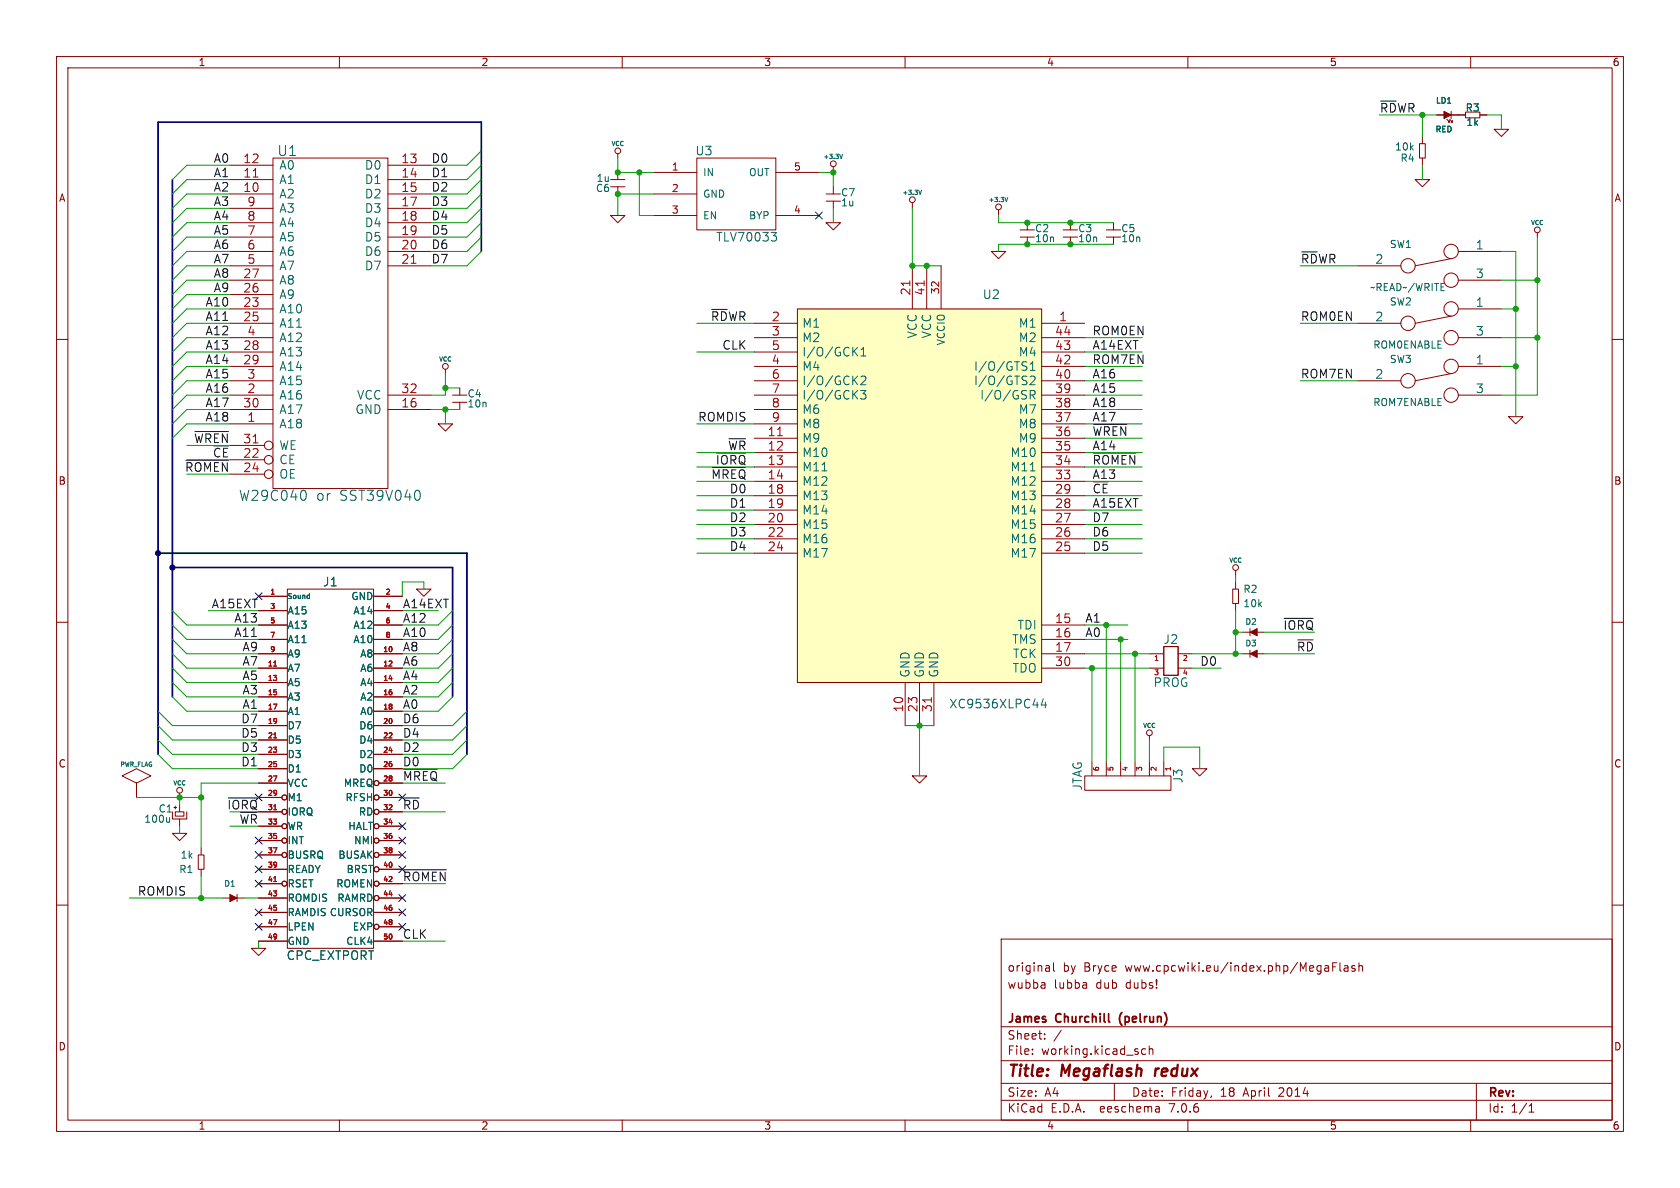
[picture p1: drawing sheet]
<svg xmlns="http://www.w3.org/2000/svg" width="297mm" height="210mm" viewBox="0 0 297 210" stroke-linecap="round" stroke-linejoin="round" font-family="sans-serif">
<defs><g id="words">
<g font-size="2.8" fill="#840000">
<text x="178" y="190.9">Title:</text>
<text x="187.7" y="190.9">Megaflash</text>
<text x="205" y="190.9">redux</text>
</g>
<g font-size="2.5" fill="#006464">
<text x="49" y="27.8">U1</text>
<text x="42.2" y="88.7">W29C040</text>
<text x="55.9" y="88.7">or</text>
<text x="60.1" y="88.7">SST39V040</text>
</g>
<text font-size="2.1" fill="#009600" x="243.8" y="20">~{RD}WR</text>
<g font-size="2.1" fill="#0f0f0f">
<text x="37.7" y="28.9">A0</text>
<text x="76.2" y="28.9">D0</text>
<text x="37.7" y="31.4">A1</text>
<text x="37.7" y="34">A2</text>
<text x="76.2" y="31.4">D1</text>
<text x="76.2" y="34">D2</text>
<text x="37.7" y="41.6">A5</text>
<text x="37.7" y="39.1">A4</text>
<text x="37.7" y="36.5">A3</text>
<text x="76.2" y="36.5">D3</text>
<text x="76.2" y="39.1">D4</text>
<text x="76.2" y="41.6">D5</text>
<text x="37.7" y="44.1">A6</text>
<text x="37.7" y="46.7">A7</text>
<text x="76.2" y="46.7">D7</text>
<text x="76.2" y="44.1">D6</text>
<text x="229.9" y="46.7">~{RD}WR</text>
<text x="37.7" y="51.8">A9</text>
<text x="37.7" y="49.2">A8</text>
<text x="36.3" y="59.4">A12</text>
<text x="36.3" y="56.8">A11</text>
<text x="36.3" y="54.3">A10</text>
<text x="125.6" y="56.8">~{RD}WR 2</text>
<text x="193" y="59.4">ROM0EN</text>
<text x="229.9" y="56.8">ROM0EN</text>
<text x="36.3" y="61.9">A13</text>
<text x="36.3" y="64.5">A14</text>
<text x="127.6" y="61.9">CLK</text>
<text x="193" y="64.5">ROM7EN</text>
<text x="193" y="61.9">A14EXT</text>
<text x="36.3" y="69.5">A16</text>
<text x="36.3" y="67">A15</text>
<text x="193" y="67">A16</text>
<text x="193" y="69.5">A15</text>
<text x="229.9" y="67">ROM7EN</text>
<text x="36.3" y="74.6">A18</text>
<text x="36.3" y="72.1">A17</text>
<text x="123.4" y="74.6">ROMDIS</text>
<text x="193" y="72.1">A18</text>
<text x="193" y="74.6">A17</text>
<text x="193" y="77.2">~{WREN}</text>
<text x="32.6" y="83.5">~{ROMEN}24</text>
<text x="34.2" y="78.4">~{WREN}31</text>
<text x="37.6" y="81">~{CE}22</text>
<text x="126.5" y="82.2">~{IORQ} 13</text>
<text x="128.7" y="79.7">~{WR} 12</text>
<text x="193" y="79.7">A14</text>
<text x="193" y="82.2">~{ROMEN}</text>
<text x="125.7" y="84.8">~{MREQ} 14</text>
<text x="129" y="89.9">D1</text>
<text x="129" y="87.3">D0</text>
<text x="193" y="89.9">A15EXT</text>
<text x="193" y="87.3">~{CE}</text>
<text x="193" y="84.8">A13</text>
<text x="129" y="92.4">D2</text>
<text x="129" y="94.9">D3</text>
<text x="193" y="92.4">D7</text>
<text x="193" y="94.9">D6</text>
<text x="129" y="97.5">D4</text>
<text x="193" y="97.5">D5</text>
<text x="37.4" y="107.6">A15EXT</text>
<text x="71.1" y="107.6">A14EXT</text>
<text x="41.4" y="112.7">A11</text>
<text x="41.4" y="110.2">A13</text>
<text x="71.1" y="110.2">A12</text>
<text x="71.1" y="112.7">A10</text>
<text x="191.8" y="112.7">A0</text>
<text x="191.8" y="110.2">A1</text>
<text x="226.8" y="111.4">~{IORQ}</text>
<text x="42.8" y="115.3">A9</text>
<text x="42.8" y="117.8">A7</text>
<text x="71.1" y="117.8">A6</text>
<text x="71.1" y="115.3">A8</text>
<text x="212.1" y="117.8">D0</text>
<text x="229.2" y="115.3">~{RD}</text>
<text x="42.8" y="122.9">A3</text>
<text x="42.8" y="125.4">A1</text>
<text x="42.8" y="120.3">A5</text>
<text x="71.1" y="120.3">A4</text>
<text x="71.1" y="125.4">A0</text>
<text x="71.1" y="122.9">A2</text>
<text x="42.6" y="130.5">D5</text>
<text x="42.6" y="128">D7</text>
<text x="71.1" y="128">D6</text>
<text x="71.1" y="130.5">D4</text>
<text x="42.6" y="135.6">D1</text>
<text x="42.6" y="133">D3</text>
<text x="71.1" y="133">D2</text>
<text x="71.1" y="135.6">D0</text>
<text x="40.1" y="143.2">~{IORQ}</text>
<text x="71.1" y="143.2">~{RD}</text>
<text x="71.1" y="138.1">~{MREQ}</text>
<text x="42.3" y="145.7">~{WR}</text>
<text x="71.1" y="155.9">~{ROMEN}</text>
<text x="24.3" y="158.4">ROMDIS</text>
<text x="71.1" y="166.1">CLK</text>
</g>
<g font-size="2.1" fill="#a90000">
<text x="42.9" y="29">12</text>
<text x="70.9" y="29">13</text>
<text x="42.9" y="34">10</text>
<text x="42.9" y="31.5">11</text>
<text x="70.9" y="31.5">14</text>
<text x="70.9" y="34">15</text>
<text x="43.6" y="41.7">7</text>
<text x="43.6" y="39.1">8</text>
<text x="43.6" y="36.6">9</text>
<text x="70.9" y="36.6">17</text>
<text x="70.9" y="39.1">18</text>
<text x="70.9" y="41.7">19</text>
<text x="43.6" y="46.7">5</text>
<text x="43.6" y="44.2">6</text>
<text x="70.9" y="44.2">20</text>
<text x="70.9" y="46.7">21</text>
<text x="42.9" y="51.8">26</text>
<text x="42.9" y="49.3">27</text>
<text x="161" y="52.3" transform="rotate(-90 161 52.3)">21</text>
<text x="163.6" y="52.3" transform="rotate(-90 163.6 52.3)">41</text>
<text x="42.9" y="54.4">23</text>
<text x="42.9" y="56.9">25</text>
<text x="43.6" y="59.4">4</text>
<text x="136.4" y="59.4">3</text>
<text x="186.4" y="59.4">44</text>
<text x="187.2" y="56.9">1</text>
<text x="42.9" y="62">28</text>
<text x="42.9" y="64.5">29</text>
<text x="136.4" y="64.5">4</text>
<text x="136.4" y="62">5</text>
<text x="186.4" y="64.5">42</text>
<text x="186.4" y="62">43</text>
<text x="43.6" y="69.6">2</text>
<text x="43.6" y="67.1">3</text>
<text x="70.9" y="69.6">32</text>
<text x="136.4" y="67.1">6</text>
<text x="136.4" y="69.6">7</text>
<text x="186.4" y="69.6">39</text>
<text x="186.4" y="67.1">40</text>
<text x="42.9" y="72.1">30</text>
<text x="43.6" y="74.7">1</text>
<text x="70.9" y="72.1">16</text>
<text x="135.6" y="77.2">11</text>
<text x="136.4" y="72.1">8</text>
<text x="136.4" y="74.7">9</text>
<text x="186.4" y="77.2">36</text>
<text x="186.4" y="74.7">37</text>
<text x="186.4" y="72.1">38</text>
<text x="186.4" y="82.3">34</text>
<text x="186.4" y="79.8">35</text>
<text x="135.6" y="87.4">18</text>
<text x="135.6" y="89.9">19</text>
<text x="186.4" y="89.9">28</text>
<text x="186.4" y="87.4">29</text>
<text x="186.4" y="84.8">33</text>
<text x="135.6" y="92.5">20</text>
<text x="135.6" y="95">22</text>
<text x="186.4" y="95">26</text>
<text x="186.4" y="92.5">27</text>
<text x="135.6" y="97.5">24</text>
<text x="186.4" y="97.5">25</text>
<text x="186.4" y="110.2">15</text>
<text x="186.4" y="112.8">16</text>
<text x="186.4" y="115.3">17</text>
<text x="186.4" y="117.9">30</text>
<text x="159.8" y="126" transform="rotate(-90 159.8 126)">10</text>
<text x="162.3" y="126" transform="rotate(-90 162.3 126)">23</text>
<text x="164.8" y="126" transform="rotate(-90 164.8 126)">31</text>
</g>
<g font-size="2.1" fill="#006464">
<text x="122.9" y="27.7">U3</text>
<text x="49.3" y="35.3">A2</text>
<text x="49.3" y="32.7">A1</text>
<text x="49.3" y="30.2">A0</text>
<text x="64.4" y="30.2">D0</text>
<text x="64.4" y="32.7">D1</text>
<text x="64.4" y="35.3">D2</text>
<text x="49.3" y="40.4">A4</text>
<text x="49.3" y="37.8">A3</text>
<text x="64.4" y="37.8">D3</text>
<text x="64.4" y="40.4">D4</text>
<text x="49.3" y="48">A7</text>
<text x="49.3" y="45.4">A6</text>
<text x="49.3" y="42.9">A5</text>
<text x="64.4" y="42.9">D5</text>
<text x="64.4" y="45.4">D6</text>
<text x="64.4" y="48">D7</text>
<text x="126.5" y="42.9">TLV70033</text>
<text x="243" y="46.7">2</text>
<text x="260.8" y="44.2">1</text>
<text x="49.3" y="53.1">A9</text>
<text x="49.3" y="50.5">A8</text>
<text x="173.7" y="53.1">U2</text>
<text x="260.8" y="49.3">3</text>
<text x="49.3" y="55.6">A10</text>
<text x="49.3" y="58.1">A11</text>
<text x="141.7" y="58.1">M1</text>
<text x="162.3" y="59.9" transform="rotate(-90 162.3 59.9)">VCC</text>
<text x="164.8" y="59.9" transform="rotate(-90 164.8 59.9)">VCC</text>
<text x="180" y="58.1">M1</text>
<text x="243" y="56.9">2</text>
<text x="260.8" y="54.4">1</text>
<text x="260.8" y="59.4">3</text>
<text x="49.3" y="63.2">A13</text>
<text x="49.3" y="65.8">A14</text>
<text x="49.3" y="60.7">A12</text>
<text x="141.7" y="60.7">M2</text>
<text x="141.7" y="65.8">M4</text>
<text x="141.7" y="63.2">I/O/GCK1</text>
<text x="172.1" y="65.8">I/O/GTS1</text>
<text x="180" y="63.2">M4</text>
<text x="180" y="60.7">M2</text>
<text x="260.8" y="64.5">1</text>
<text x="49.3" y="70.8">A16</text>
<text x="49.3" y="68.3">A15</text>
<text x="63.1" y="70.8">VCC</text>
<text x="141.7" y="68.3">I/O/GCK2</text>
<text x="141.7" y="70.8">I/O/GCK3</text>
<text x="172.1" y="68.3">I/O/GTS2</text>
<text x="173.2" y="70.8">I/O/GSR</text>
<text x="243" y="67.1">2</text>
<text x="260.8" y="69.6">3</text>
<text x="49.3" y="75.9">A18</text>
<text x="49.3" y="73.4">A17</text>
<text x="62.8" y="73.4">GND</text>
<text x="141.7" y="73.4">M6</text>
<text x="141.7" y="75.9">M8</text>
<text x="180" y="75.9">M8</text>
<text x="180" y="73.4">M7</text>
<text x="49.3" y="82.3">CE</text>
<text x="49.3" y="79.7">WE</text>
<text x="141.7" y="78.5">M9</text>
<text x="141.7" y="81">M10</text>
<text x="141.7" y="83.5">M11</text>
<text x="178.6" y="83.5">M11</text>
<text x="178.6" y="81">M10</text>
<text x="180" y="78.5">M9</text>
<text x="49.3" y="84.8">OE</text>
<text x="141.7" y="86.1">M12</text>
<text x="141.7" y="88.6">M13</text>
<text x="178.6" y="88.6">M13</text>
<text x="178.6" y="86.1">M12</text>
<text x="141.7" y="91.2">M14</text>
<text x="141.7" y="93.7">M15</text>
<text x="178.6" y="93.7">M15</text>
<text x="178.6" y="91.2">M14</text>
<text x="141.7" y="96.2">M16</text>
<text x="141.7" y="98.8">M17</text>
<text x="178.6" y="98.8">M17</text>
<text x="178.6" y="96.2">M16</text>
<text x="57" y="103.9">J1</text>
<text x="179.8" y="111.5">TDI</text>
<text x="161" y="119.9" transform="rotate(-90 161 119.9)">GND</text>
<text x="163.6" y="119.9" transform="rotate(-90 163.6 119.9)">GND</text>
<text x="166.1" y="119.9" transform="rotate(-90 166.1 119.9)">GND</text>
<text x="178.9" y="114">TMS</text>
<text x="179" y="119.1">TDO</text>
<text x="179" y="116.6">TCK</text>
<text x="205.6" y="114">J2</text>
<text x="167.7" y="125.4">XC9536XLPC44</text>
<text x="203.8" y="121.6">PROG</text>
<text x="191.5" y="139.8" transform="rotate(-90 191.5 139.8)">JTAG</text>
<text x="209.3" y="138.5" transform="rotate(-90 209.3 138.5)">J3</text>
<text x="50.6" y="169.9">CPC_EXTPORT</text>
</g>
<g font-size="2.1" fill="#840000">
<text x="178" y="172">original</text>
<text x="187.9" y="172">by</text>
<text x="191.7" y="172">Bryce</text>
<text x="199.1" y="172">www.cpcwiki.eu/index.php/MegaFlash</text>
<text x="178" y="175">wubba</text>
<text x="186.3" y="175">lubba</text>
<text x="193.8" y="175">dub</text>
<text x="199.2" y="175">dubs!</text>
<text x="178" y="184">Sheet:</text>
<text x="178" y="181.2">James</text>
<text x="186.7" y="181.2">Churchill</text>
<text x="198.6" y="181.2">(pelrun)</text>
<text x="178" y="186.7">File:</text>
<text x="184.1" y="186.7">working.kicad_sch</text>
<text x="178" y="196.9">KiCad</text>
<text x="178" y="194.1">Size:</text>
<text x="184.7" y="194.1">A4</text>
<text x="185.7" y="196.9">E.D.A.</text>
<text x="194.6" y="196.9">eeschema</text>
<text x="200" y="194.1">Date:</text>
<text x="207" y="196.9">7.0.6</text>
<text x="207" y="194.1">Friday,</text>
<text x="215.8" y="194.1">18</text>
<text x="220" y="194.1">April</text>
<text x="226.3" y="194.1">2014</text>
<text x="263" y="194.3">Rev:</text>
<text x="263" y="196.9">Id:</text>
<text x="267.1" y="196.9">1/1</text>
</g>
<g font-size="1.8" fill="#840000">
<text x="35" y="11.9">1</text>
<text x="85" y="11.9">2</text>
<text x="135" y="11.9">3</text>
<text x="185" y="11.9">4</text>
<text x="235" y="11.9">5</text>
<text x="285" y="11.9">6</text>
<text x="10.3" y="35.9">A</text>
<text x="285.3" y="35.9">A</text>
<text x="10.3" y="85.9">B</text>
<text x="285.3" y="85.9">B</text>
<text x="10.3" y="135.9">C</text>
<text x="285.3" y="135.9">C</text>
<text x="10.3" y="185.9">D</text>
<text x="285.3" y="185.9">D</text>
<text x="35" y="199.9">1</text>
<text x="85" y="199.9">2</text>
<text x="135" y="199.9">3</text>
<text x="185" y="199.9">4</text>
<text x="235" y="199.9">5</text>
<text x="285" y="199.9">6</text>
</g>
<g font-size="1.8" fill="#006464">
<text x="259" y="19.9">R3</text>
<text x="259.1" y="22.5">1k</text>
<text x="246.5" y="26.8">10k</text>
<text x="247.5" y="28.8">R4</text>
<text x="105.3" y="34.1">C6</text>
<text x="105.4" y="32.4">1u</text>
<text x="124.2" y="31.3">IN</text>
<text x="124.2" y="35.2">GND</text>
<text x="132.3" y="31.3">OUT</text>
<text x="148.6" y="34.9">C7</text>
<text x="124.2" y="39">EN</text>
<text x="132.3" y="39">BYP</text>
<text x="148.6" y="36.7">1u</text>
<text x="182.9" y="41.2">C2</text>
<text x="190.5" y="41.2">C3</text>
<text x="198.1" y="41.2">C5</text>
<text x="182.9" y="43">10n</text>
<text x="190.5" y="43">10n</text>
<text x="198.1" y="43">10n</text>
<text x="245.6" y="44">SW1</text>
<text x="242.1" y="51.7">~READ~/WRITE</text>
<text x="245.6" y="54.2">SW2</text>
<text x="167.2" y="61.1" transform="rotate(-90 167.2 61.1)">VCCIO</text>
<text x="242.7" y="61.8">ROM0ENABLE</text>
<text x="245.6" y="64.4">SW3</text>
<text x="82.6" y="70.5">C4</text>
<text x="242.7" y="72">ROM7ENABLE</text>
<text x="82.6" y="72.2">10n</text>
<text x="62" y="106.3">GND</text>
<text x="219.7" y="105">R2</text>
<text x="219.7" y="107.5">10k</text>
<text x="50.7" y="108.8">A15</text>
<text x="50.7" y="111.4">A13</text>
<text x="50.7" y="113.9">A11</text>
<text x="62.4" y="108.8">A14</text>
<text x="62.4" y="111.4">A12</text>
<text x="62.4" y="113.9">A10</text>
<text x="50.7" y="119">A7</text>
<text x="50.7" y="116.4">A9</text>
<text x="63.6" y="116.4">A8</text>
<text x="63.6" y="119">A6</text>
<text x="50.7" y="121.5">A5</text>
<text x="50.7" y="124.1">A3</text>
<text x="63.6" y="121.5">A4</text>
<text x="63.6" y="124.1">A2</text>
<text x="50.7" y="126.6">A1</text>
<text x="50.7" y="129.1">D7</text>
<text x="50.7" y="131.7">D5</text>
<text x="63.4" y="129.1">D6</text>
<text x="63.4" y="131.7">D4</text>
<text x="63.6" y="126.6">A0</text>
<text x="50.7" y="134.2">D3</text>
<text x="50.7" y="136.8">D1</text>
<text x="63.4" y="134.2">D2</text>
<text x="63.4" y="136.8">D0</text>
<text x="27.9" y="143.8">C1</text>
<text x="50.7" y="139.3">VCC</text>
<text x="50.7" y="141.8">M1</text>
<text x="60.7" y="139.3">MREQ</text>
<text x="61" y="141.8">RFSH</text>
<text x="25.4" y="145.6">100u</text>
<text x="50.7" y="144.4">IORQ</text>
<text x="50.7" y="146.9">WR</text>
<text x="50.7" y="149.5">INT</text>
<text x="61.5" y="146.9">HALT</text>
<text x="62.5" y="149.5">NMI</text>
<text x="63.3" y="144.4">RD</text>
<text x="31.6" y="154.5">R1</text>
<text x="31.8" y="152">1k</text>
<text x="50.7" y="152">BUSRQ</text>
<text x="50.7" y="154.5">READY</text>
<text x="59.7" y="152">BUSAK</text>
<text x="61.2" y="154.5">BRST</text>
<text x="50.7" y="157.1">RSET</text>
<text x="50.7" y="159.6">ROMDIS</text>
<text x="59.4" y="157.1">ROMEN</text>
<text x="59.5" y="159.6">RAMRD</text>
<text x="50.7" y="162.2">RAMDIS CURSOR</text>
<text x="50.7" y="164.7">LPEN</text>
<text x="50.7" y="167.2">GND</text>
<text x="61.1" y="167.2">CLK4</text>
<text x="62.3" y="164.7">EXP</text>
</g>
<g font-size="1.8" fill="#a90000">
<text x="118.7" y="30.2">1</text>
<text x="118.7" y="34">2</text>
<text x="140.3" y="30.2">5</text>
<text x="118.7" y="37.8">3</text>
<text x="140.3" y="37.8">4</text>
<text x="166.1" y="52.1" transform="rotate(-90 166.1 52.1)">32</text>
</g>
<g font-size="1.4" fill="#006464">
<text x="253.7" y="23.6">RED</text>
<text x="253.7" y="18.5">LD1</text>
<text x="220.1" y="110.6">D2</text>
<text x="220.1" y="114.5">D3</text>
<text x="39.5" y="156.9">D1</text>
</g>
<g font-size="1.2" fill="#a90000">
<text x="47.7" y="105.2">1</text>
<text x="47.7" y="107.7">3</text>
<text x="68.1" y="105.2">2</text>
<text x="68.1" y="107.7">4</text>
<text x="47.7" y="110.2">5</text>
<text x="47.7" y="112.8">7</text>
<text x="68.1" y="110.2">6</text>
<text x="68.1" y="112.8">8</text>
<text x="47.2" y="117.9">11</text>
<text x="47.7" y="115.3">9</text>
<text x="67.6" y="115.3">10</text>
<text x="67.6" y="117.9">12</text>
<text x="203.9" y="117.2">1</text>
<text x="209" y="117.2">2</text>
<text x="47.2" y="120.4">13</text>
<text x="47.2" y="122.9">15</text>
<text x="47.2" y="125.5">17</text>
<text x="67.6" y="120.4">14</text>
<text x="67.6" y="122.9">16</text>
<text x="67.6" y="125.5">18</text>
<text x="47.2" y="128">19</text>
<text x="47.2" y="130.6">21</text>
<text x="67.6" y="128">20</text>
<text x="67.6" y="130.6">22</text>
<text x="47.2" y="133.1">23</text>
<text x="47.2" y="135.6">25</text>
<text x="67.6" y="133.1">24</text>
<text x="67.6" y="135.6">26</text>
<text x="194.6" y="136.5" transform="rotate(-90 194.6 136.5)">6</text>
<text x="197.2" y="136.5" transform="rotate(-90 197.2 136.5)">5</text>
<text x="199.7" y="136.5" transform="rotate(-90 199.7 136.5)">4</text>
<text x="202.3" y="136.5" transform="rotate(-90 202.3 136.5)">3</text>
<text x="204.8" y="136.5" transform="rotate(-90 204.8 136.5)">2</text>
<text x="207.3" y="136.5" transform="rotate(-90 207.3 136.5)">1</text>
<text x="47.2" y="138.2">27</text>
<text x="47.2" y="140.7">29</text>
<text x="47.2" y="143.3">31</text>
<text x="67.6" y="138.2">28</text>
<text x="67.6" y="140.7">30</text>
<text x="67.6" y="143.3">32</text>
<text x="47.2" y="145.8">33</text>
<text x="47.2" y="148.3">35</text>
<text x="67.6" y="145.8">34</text>
<text x="67.6" y="148.3">36</text>
<text x="47.2" y="150.9">37</text>
<text x="47.2" y="153.4">39</text>
<text x="47.2" y="156">41</text>
<text x="67.6" y="150.9">38</text>
<text x="67.6" y="153.4">40</text>
<text x="67.6" y="156">42</text>
<text x="47.2" y="158.5">43</text>
<text x="47.2" y="161">45</text>
<text x="67.6" y="158.5">44</text>
<text x="67.6" y="161">46</text>
<text x="47.2" y="163.6">47</text>
<text x="47.2" y="166.1">49</text>
<text x="67.6" y="163.6">48</text>
<text x="67.6" y="166.1">50</text>
</g>
<g font-size="1.2" fill="#006464">
<text x="50.7" y="106.1">Sound</text>
<text x="203.9" y="119.7">3</text>
<text x="209" y="119.7">4</text>
</g>
<g font-size="1.1" fill="#006464">
<text x="108" y="26">VCC</text>
<text x="145.5" y="28.3">+3.3V</text>
<text x="159.4" y="34.6">+3.3V</text>
<text x="174.7" y="35.9">+3.3V</text>
<text x="270.5" y="40">VCC</text>
<text x="77.5" y="64.1">VCC</text>
<text x="217.2" y="99.7">VCC</text>
<text x="202" y="128.9">VCC</text>
<text x="21.1" y="135.7">PWR_FLAG</text>
<text x="30.5" y="139">VCC</text>
</g>
</g></defs>
<g fill="none" stroke="#840000" stroke-width=".18">
<path d="M10 10h277v190h-277zM12 12h273v186h-273zM60 10v2M110 10v2M160 10v2M210 10v2M256.5 19.7v1.3M259.1 19.8h2.5v1h-2.5zM260 10v2M40.6 34.3h7.7M40.6 31.8h7.7M40.6 29.2h7.7"/>
<path d="M40.6 36.8h7.7M40.6 39.4h7.7M48.3 27.9h20.3v58.5h-20.3zM68.6 34.3h7.6M68.6 31.8h7.6M68.6 29.2h7.6M68.6 36.8h7.6M68.6 39.4h7.6M107.9 38.1h2.6l-1.3 1.3zM107.9 33h2.6M107.9 31.8h2.6M109.2 27.2v.7"/>
<path d="M109.2 30.5v1.3M109.2 33v1.3M115.6 34.3h7.6M115.6 30.5h7.6M115.6 38.1h7.6M123.2 27.9h14v12.7h-14zM137.2 30.5h7.6M137.2 38.1h7.6M146 39.4h2.6l-1.3 1.2zM146 34.3h2.6M146 35.6h2.6M147.3 29.5v1"/>
<path d="M147.3 33v1.3M147.3 35.6v1.2M161.3 35.8v1M176.5 37.1v1M181.6 39.4v1.2M189.2 39.4v1.2M196.8 39.4v1.2M250.2 31.8h2.5l-1.2 1.2zM251 25.4h1v2.5h-1zM251.5 24.1v1.3M251.5 27.9v1.3M254 20.3h1.3"/>
<path d="M255.8 21.1l.5 .5M256.3 21.1l.5 .5M256.5 20.3h2.6M261.6 20.3h1.3M264.2 22.9h2.5l-1.3 1.2zM10 60h2M40.6 57.2h7.7M40.6 59.7h7.7M40.6 41.9h7.7M40.6 44.5h7.7M40.6 47h7.7M40.6 54.6h7.7"/>
<path d="M40.6 52.1h7.7M40.6 49.5h7.7M68.6 41.9h7.6M68.6 44.5h7.6M68.6 47h7.6M133.3 57.2h7.7M133.3 59.7h7.7M141 54.6h43.1v66.1h-43.1zM161.3 47v7.6M163.8 47v7.6M166.4 47v7.6M175.3 44.5h2.5l-1.3 1.2z"/>
<path d="M180.3 40.6h2.6M180.3 41.9h2.6M181.6 41.9v1.3M184.1 57.2h7.7M184.1 59.7h7.7M188 40.6h2.5M188 41.9h2.5M189.2 41.9v1.3M195.6 40.6h2.5M195.6 41.9h2.5M196.8 41.9v1.3M240 57.2h7.6"/>
<path d="M240 47h7.6M256.5 55.9l-6.3 1.3M256.5 45.7l-6.3 1.3M257.8 59.7h7.6M257.8 44.5h7.6M257.8 54.6h7.6M257.8 49.5h7.6M271.8 41.1v.8M285 60h2M40.6 74.9h7.7M40.6 72.4h7.7M40.6 69.9h7.7"/>
<path d="M40.6 64.8h7.7M40.6 67.3h7.7M40.6 62.2h7.7M40.6 78.7h6.1M68.6 72.4h7.6M68.6 69.9h7.6M77.5 74.9h2.5l-1.3 1.3zM78.7 65.3v.7M80 69.9h2.5M80 71.1h2.5M81.3 68.6v1.3M81.3 71.1v1.3"/>
<path d="M133.3 77.5h7.7M133.3 74.9h7.7M133.3 72.4h7.7M133.3 69.9h7.7M133.3 64.8h7.7M133.3 67.3h7.7M133.3 62.2h7.7M184.1 77.5h7.7M184.1 74.9h7.7M184.1 72.4h7.7M184.1 69.9h7.7M184.1 64.8h7.7"/>
<path d="M184.1 67.3h7.7M184.1 62.2h7.7M240 67.3h7.6M256.5 66l-6.3 1.3M257.8 69.9h7.6M257.8 64.8h7.6M266.7 73.7h2.5l-1.2 1.2zM40.6 81.3h6.1M40.6 83.8h6.1M133.3 80h7.7M133.3 82.6h7.7M133.3 85.1h7.7"/>
<path d="M133.3 87.6h7.7M133.3 90.2h7.7M133.3 92.7h7.7M133.3 95.3h7.7M133.3 97.8h7.7M184.1 80h7.7M184.1 82.6h7.7M184.1 85.1h7.7M184.1 87.6h7.7M184.1 90.2h7.7M184.1 92.7h7.7M184.1 95.3h7.7"/>
<path d="M184.1 97.8h7.7M10 110h2M45.7 110.5h5M45.7 113h5M45.7 115.6h5M45.7 118.1h5M45.7 105.4h5M45.7 108h5M50.8 104.1h15.2v63.5h-15.2zM66.1 110.5h5M66.1 113h5M66.1 115.6h5"/>
<path d="M66.1 118.1h5M66.1 105.4h5M66.1 108h5M73.7 104.1h2.5l-1.3 1.3zM184.1 110.5h7.7M184.1 113h7.7M184.1 115.6h7.7M184.1 118.1h7.7M203.2 115.6h2.5M203.2 118.1h2.5M205.7 114.3h2.6v5.1h-2.6zM208.3 115.6h2.5"/>
<path d="M208.3 118.1h2.5M217.9 104.1h1v2.6h-1zM218.4 100.8v.8M218.4 102.9v1.2M218.4 106.7v1.3M219.7 115.6h1.3M219.7 111.8h1.3M221 111.1v1.3M221 114.9v1.3M222.2 115.6h1.3M222.2 111.8h1.3M285 110h2"/>
<path d="M21.6 137.2l2.5-1.3 2.6 1.3-2.6 1.2zM24.1 138.4v2.6M45.7 120.7h5M45.7 123.2h5M45.7 125.7h5M45.7 128.3h5M45.7 130.8h5M45.7 133.4h5M45.7 135.9h5M45.7 138.4h5M66.1 120.7h5M66.1 123.2h5"/>
<path d="M66.1 125.7h5M66.1 128.3h5M66.1 130.8h5M66.1 133.4h5M66.1 135.9h5M67 138.4h4.1M160 120.7v7.6M161.3 137.2h2.5l-1.2 1.2zM162.6 120.7v7.6M165.1 120.7v7.6M191.8 137.2h15.2v2.5h-15.2zM193 134.6v2.6"/>
<path d="M195.6 134.6v2.6M198.1 134.6v2.6M200.7 134.6v2.6M203.2 130v.8M203.2 134.6v2.6M205.7 134.6v2.6M210.8 135.9h2.6l-1.3 1.3zM10 160h2M24.1 141h.1M30.5 147.3h2.5l-1.3 1.3zM30.5 143.5v1.3h2.5v-1.3M30.7 142.7h.5"/>
<path d="M31 143.5h1.5v.8h-1.5zM31 142.5v.5M31.7 140.2v.8M31.7 142.2v1.3M31.7 144.8v1.3M35.1 151.1h1v2.6h-1zM35.6 149.9v1.2M35.6 153.7v1.2M39.4 158.8h1.2M41.9 158.1v1.3M41.9 158.8h1.3M45.7 158.8h5"/>
<path d="M45.7 141h4.1M45.7 143.5h4.1M45.7 146.1h4.1M45.7 148.6h4.1M45.7 151.1h4.1M45.7 153.7h5M45.7 156.2h4.1M67 158.8h4.1M67 141h4.1M67 143.5h4.1M67 146.1h4.1M67 148.6h4.1"/>
<path d="M67 151.1h4.1M67 153.7h4.1M67 156.2h4.1M285 160h2M44.4 167.6h2.6l-1.3 1.3zM45.7 161.3h5M45.7 163.8h5M45.7 166.4h5M66.1 161.3h5M66.1 166.4h5M67 163.8h4.1M177 166h108v32h-108z"/>
<path d="M185.3 170.7l.2 .2v.8M185.5 171.6l-.5 .1M185.5 171.1h-.5M186.2 170.2v1.3l.3 .2M192 173.8l.1 .9M192.1 174.6l-.1 .1M192.1 174.1h-.1M235.6 170.9h.5M236.3 170.2h-.7v1.5M236.9 170.2v1.3l.2 .2M237.7 170.8h.5l.1 .9M238.3 171.1h-.5a.29 .29 0 0 0-.2 .3 .29 .29 0 0 0 .2 .3l.5-.1"/>
<path d="M239.5 170.8l-.3-.1-.2 .2v.2l.5 .2v.3h-.5M240.2 170.8l.3-.1 .3 .1 .1 .9M240.2 170.2v1.5M60 198v2M110 198v2M160 198v2M177 194.5h108M177 191.5h108M177 187.5h108M177 181.5h108M182.5 186.3v.1M182.5 185.5v.1"/>
<path d="M184.7 183.6v.1M184.7 182.8v.1M187.6 182.1l-1.3 2M197 191.5v3M202.5 185.5l-.4-.1-.3 .3v.4l.2 .2h.5M203.2 185.5l.2-.1 .3 .1 .1 .9M203.2 184.9v1.5M204.9 195.7l.1 .9M205 196.5l-.2 .1M205 196h-.2M210 198v2M214.2 193.7l-.2 .3"/>
<path d="M260 198v2M261 191.5v6.5M270.3 196.6h.9M270.3 195.5l.4-.4v1.5"/>
<circle cx="109.2" cy="26.7" r=".51"/>
<circle cx="147.3" cy="29" r=".51"/>
<circle cx="161.3" cy="35.3" r=".51"/>
<circle cx="176.5" cy="36.6" r=".51"/>
<circle cx="248.9" cy="47" r="1.27"/>
<circle cx="248.9" cy="57.1" r="1.27"/>
<circle cx="256.5" cy="44.4" r="1.27"/>
<circle cx="256.5" cy="59.7" r="1.27"/>
<circle cx="256.5" cy="54.6" r="1.27"/>
<circle cx="256.5" cy="49.5" r="1.27"/>
<circle cx="271.8" cy="40.6" r=".51"/>
<circle cx="47.5" cy="78.7" r=".76"/>
<circle cx="78.7" cy="64.8" r=".51"/>
<circle cx="248.9" cy="67.3" r="1.27"/>
<circle cx="256.5" cy="64.8" r="1.27"/>
<circle cx="256.5" cy="69.8" r="1.27"/>
<circle cx="47.5" cy="81.3" r=".76"/>
<circle cx="47.5" cy="83.8" r=".76"/>
<circle cx="218.4" cy="100.3" r=".51"/>
<circle cx="31.8" cy="139.7" r=".51"/>
<circle cx="66.6" cy="138.4" r=".44"/>
<circle cx="203.2" cy="129.5" r=".51"/>
<circle cx="50.3" cy="151.1" r=".44"/>
<circle cx="50.3" cy="148.6" r=".44"/>
<circle cx="50.3" cy="141" r=".44"/>
<circle cx="50.3" cy="143.5" r=".44"/>
<circle cx="50.3" cy="156.2" r=".44"/>
<circle cx="50.3" cy="146.1" r=".44"/>
<circle cx="66.6" cy="153.7" r=".44"/>
<circle cx="66.6" cy="143.5" r=".44"/>
<circle cx="66.6" cy="148.6" r=".44"/>
<circle cx="66.6" cy="151.1" r=".44"/>
<circle cx="66.6" cy="156.2" r=".44"/>
<circle cx="66.6" cy="146.1" r=".44"/>
<circle cx="66.6" cy="158.8" r=".44"/>
<circle cx="66.6" cy="141" r=".44"/>
<circle cx="66.6" cy="163.8" r=".44"/>
</g>
<path d="M204.3 188.9l-.1 1.3" fill="none" stroke="#840000" stroke-width=".4"/>
<path d="M141 54.6h43.1v66.1h-43.1z" fill="#ffffc2" stroke="#ffffc2" stroke-width=".18"/>
<g fill="none" stroke="#a90000" stroke-width=".18">
<path d="M44.7 31.3h.9M72.7 46.5h.9M160.8 49.6v.9M163.4 49.6v.9M44.7 78.3h.9M137.5 77h.8M48.4 117.7h.5M204.2 118.4h.5l-.3 .3M204.4 116l.1-.1v.8M209.3 115.9h.4M209.5 118.4l-.2 .6M48.4 130.4h.5"/>
<path d="M164.7 123.3v.9M193.3 135.7l.1 .3M195.9 135.7v.4h.4M198.4 135.9l.6 .2M201.3 135.9l-.4-.3v.6M203.5 135.7v.4M206.9 135.9h-.9l.2 .1M48.4 143.1h.5M48.4 155.8h.5"/>
</g>
<g fill="none" stroke="#006464" stroke-width=".18">
<path d="M148.4 27.3l.3 .7 .3-.7M162.4 33.6l.3 .8 .2-.8M177.7 34.9l.2 .8 .3-.8M136.3 41.1h1l-.5 .6M137 41.7l.3 .3v.3l-.3 .3M151 62.1l.6 .8M151 67.1l.6 .9M151 69.7l.6 .8M151.6 61.4l-.8 .9M151.6 66.5l-.8 .9M151.6 69l-.8 .9M152.1 69h1l-.5 .6 .4 .1v.7l-.2 .1h-.4l-.3-.1"/>
<path d="M152.2 66.6l.6-.1 .2 .1 .1 .3-1 1.1h1M152.2 62.9h.9M152.2 61.8l.4-.4v1.5M181.3 63.9l.2 .1M181.4 64.8l.1 .2-.1 .4M182.1 69.8l.8-.1 .1-.2-.1-.3-.2-.2h-.6v1.5M182.1 66.6l.6-.1 .2 .1 .1 .3-.9 1.1h.9M182.1 65.5h.9M182.1 64.4l.5-.5v1.6M182.5 69.8l.5 .7M53.9 86.8h.1a1.38 1.38 0 0 1-.1 1.6M74.1 86.8a1.5 1.5 0 0 1 0 1.5"/>
<path d="M145.3 83.2h.9M54.6 105.2l.1 .1M54.7 104.9v.9M54.7 105.8h-.1M184.4 123.5l-.3 1.1h.9M184.8 124.1v1M30 144.5v.9M30 145.2l-.2 .2"/>
</g>
<g fill="#840000" stroke="#840000" stroke-width=".18">
<path d="M255.3 19.7l1.2 .6-1.2 .7z"/>
<path d="M256.5 21.6l.3-.3v.3z"/>
<path d="M256 21.6l.3-.3v.3z"/>
<path d="M40.6 158.1l1.3 .7-1.3 .6z"/>
<path d="M221 111.8l1.2-.7v1.3z"/>
<path d="M221 115.6l1.2-.7v1.3z"/>
</g>
<path d="M34.5 76.3h5.9M193.3 75h5.9M32.9 81.4h7.5M125.9 82.6h5.9M126.7 80.1h5.1M193.3 80.1h7.5M227 109.3h5.2M71.4 136h5.9M40.3 141.1h5.2M71.4 153.8h7.5" fill="none" stroke="#0f0f0f" stroke-width=".18"/>
<path d="M30.5 31.8v91.4M85.1 44.5v-22.9h-57.2v111.8M27.9 97.8h54.6v35.6M30.5 100.3h49.5v22.9" fill="none" stroke="#000084" stroke-width=".3"/>
<g fill="none" stroke="#009600" stroke-width=".18">
<path d="M40.6 39.4h-7.6l-2.5 2.5M40.6 34.3h-7.6l-2.5 2.5M40.6 31.8h-7.6l-2.5 2.5M40.6 36.8h-7.6l-2.5 2.6M40.6 29.2h-7.6l-2.5 2.6M85.1 36.8l-2.6 2.6h-6.3M85.1 31.8l-2.6 2.5h-6.3M85.1 29.2l-2.6 2.6h-6.3M85.1 34.3l-2.6 2.5h-6.3M85.1 26.7l-2.6 2.5h-6.3M85.1 39.4l-2.6 2.5h-6.3M109.2 27.9v2.6h6.4"/>
<path d="M113 30.5v7.6h2.6M115.6 34.3h-6.4v3.8M144.8 30.5h2.5v2.5M147.3 36.8v2.6M161.3 36.8v10.2h5.1M176.5 38.1v1.3h20.3M243.8 20.3h10.2M251.5 20.3v3.8M251.5 29.2v2.6M262.9 20.3h2.5v2.6M40.6 47h-7.6l-2.5 2.5M40.6 57.2h-7.6l-2.5 2.5"/>
<path d="M40.6 44.5h-7.6l-2.5 2.5M40.6 59.7h-7.6l-2.5 2.5M40.6 54.6h-7.6l-2.5 2.6M40.6 52.1h-7.6l-2.5 2.5M40.6 41.9h-7.6l-2.5 2.6M40.6 49.5h-7.6l-2.5 2.6M85.1 44.5l-2.6 2.5h-6.3M85.1 41.9l-2.6 2.6h-6.3M123.2 57.2h10.1M191.8 59.7h10.1M196.8 43.2h-20.3v1.3M229.9 47h10.1"/>
<path d="M229.9 57.2h10.1M265.4 44.5h2.6v29.2M265.4 59.7h6.4M265.4 54.6h2.6M265.4 49.5h6.4M271.8 41.9v28h-6.4M33 78.7h7.6M40.6 72.4h-7.6l-2.5 2.5M40.6 62.2h-7.6l-2.5 2.6M40.6 69.9h-7.6l-2.5 2.5M40.6 67.3h-7.6l-2.5 2.6M40.6 64.8h-7.6l-2.5 2.5"/>
<path d="M40.6 74.9h-7.6l-2.5 2.6M76.2 72.4h5.1M78.7 66v3.9h-2.5M78.7 72.4v2.5M78.7 68.6h2.6M123.2 62.2h10.1M123.2 74.9h10.1M191.8 72.4h10.1M191.8 62.2h10.1M191.8 69.9h10.1M191.8 67.3h10.1M191.8 64.8h10.1"/>
<path d="M191.8 77.5h10.1M191.8 74.9h10.1M229.9 67.3h10.1M265.4 64.8h2.6M33 81.3h7.6M33 83.8h7.6M123.2 90.2h10.1M123.2 82.6h10.1M123.2 85.1h10.1M123.2 87.6h10.1M123.2 80h10.1M123.2 92.7h10.1"/>
<path d="M123.2 95.3h10.1M123.2 97.8h10.1M191.8 90.2h10.1M191.8 82.6h10.1M191.8 85.1h10.1M191.8 87.6h10.1M191.8 80h10.1M191.8 92.7h10.1M191.8 95.3h10.1M191.8 97.8h10.1M30.5 113l2.5 2.6h12.7M30.5 110.5l2.5 2.5h12.7"/>
<path d="M30.5 118.1l2.5 2.6h12.7M30.5 108l2.5 2.5h12.7M30.5 115.6l2.5 2.5h12.7M36.8 108h8.9M71.1 108h6.4M74.9 104.1v-1.2h-3.8v2.5M80 113l-2.5 2.6h-6.4M80 110.5l-2.5 2.5h-6.4M80 118.1l-2.5 2.6h-6.4M80 108l-2.5 2.5h-6.4M80 115.6l-2.5 2.5h-6.4M191.8 115.6h11.4"/>
<path d="M191.8 113h7.6M191.8 110.5h7.6M191.8 118.1h11.4M193 118.1v16.5M195.6 110.5v24.1M198.1 113v21.6M200.7 115.6v19M210.8 115.6h8.9M210.8 118.1h5.1M218.4 101.6v1.3M218.4 108v7.6M218.4 111.8h1.3"/>
<path d="M223.5 115.6h8.9M223.5 111.8h8.9M27.9 130.8l2.6 2.6h15.2M27.9 133.4l2.6 2.5h15.2M27.9 125.7l2.6 2.6h15.2M27.9 128.3l2.6 2.5h15.2M30.5 123.2l2.5 2.5h12.7M30.5 120.7l2.5 2.5h12.7M45.7 138.4h-10.1v11.5M71.1 138.4h7.6M80 123.2l-2.5 2.5h-6.4M80 120.7l-2.5 2.5h-6.4"/>
<path d="M82.5 130.8l-2.5 2.6h-8.9M82.5 133.4l-2.5 2.5h-8.9M82.5 125.7l-2.5 2.6h-8.9M82.5 128.3l-2.5 2.5h-8.9M160 128.3h5.1M162.6 128.3v8.9M203.2 130.8v3.8M205.7 134.6v-2.5h6.4v3.8M22.9 158.8h16.5M24.1 141h11.5M31.7 141v1.2M31.7 146.1v1.2"/>
<path d="M35.6 154.9v3.9M40.6 143.5h5.1M40.6 146.1h5.1M43.2 158.8h2.5M71.1 143.5h7.6M71.1 156.2h7.6M45.7 166.4v1.2M71.1 166.4h7.6"/>
</g>
<g fill="none" stroke="#000084" stroke-width=".18">
<path d="M144.2 37.5l1.2 1.2M145.4 37.5l-1.2 1.2M45.1 104.8l1.2 1.2M46.3 104.8l-1.2 1.2M45.1 140.4l1.2 1.2M45.1 150.5l1.2 1.2M45.1 155.6l1.2 1.2M45.1 148l1.2 1.2M45.1 153.1l1.2 1.2M46.3 140.4l-1.2 1.2M46.3 150.5l-1.2 1.2M46.3 155.6l-1.2 1.2"/>
<path d="M46.3 148l-1.2 1.2M46.3 153.1l-1.2 1.2M70.5 140.4l1.2 1.2M70.5 145.4l1.2 1.3M70.5 148l1.2 1.2M70.5 150.5l1.2 1.2M70.5 153.1l1.2 1.2M70.5 158.1l1.2 1.3M71.7 140.4l-1.2 1.2M71.7 145.4l-1.2 1.3M71.7 148l-1.2 1.2M71.7 150.5l-1.2 1.2"/>
<path d="M71.7 153.1l-1.2 1.2M71.7 158.1l-1.2 1.3M45.1 163.2l1.2 1.2M45.1 160.7l1.2 1.2M46.3 163.2l-1.2 1.2M46.3 160.7l-1.2 1.2M70.5 160.7l1.2 1.2M70.5 163.2l1.2 1.2M71.7 160.7l-1.2 1.2M71.7 163.2l-1.2 1.2"/>
</g>
<g fill="#009600" stroke="#009600" stroke-width=".18">
<circle cx="147.3" cy="30.5" r=".46"/>
<circle cx="109.2" cy="34.3" r=".46"/>
<circle cx="113" cy="30.5" r=".46"/>
<circle cx="109.2" cy="30.5" r=".46"/>
<circle cx="268" cy="64.8" r=".46"/>
<circle cx="271.8" cy="59.7" r=".46"/>
<circle cx="271.8" cy="49.5" r=".46"/>
<circle cx="268" cy="54.6" r=".46"/>
<circle cx="163.8" cy="47" r=".46"/>
<circle cx="161.3" cy="47" r=".46"/>
<circle cx="78.7" cy="68.6" r=".46"/>
<circle cx="181.6" cy="39.4" r=".46"/>
<circle cx="78.7" cy="72.4" r=".46"/>
<circle cx="193" cy="118.1" r=".46"/>
<circle cx="162.6" cy="128.3" r=".46"/>
<circle cx="200.7" cy="115.6" r=".46"/>
<circle cx="195.6" cy="110.5" r=".46"/>
<circle cx="198.1" cy="113" r=".46"/>
<circle cx="218.4" cy="115.6" r=".46"/>
<circle cx="218.4" cy="111.8" r=".46"/>
<circle cx="181.6" cy="43.2" r=".46"/>
<circle cx="189.2" cy="39.4" r=".46"/>
<circle cx="189.2" cy="43.2" r=".46"/>
<circle cx="35.6" cy="158.8" r=".46"/>
<circle cx="35.6" cy="141" r=".46"/>
<circle cx="31.7" cy="141" r=".46"/>
</g>
<g fill="#000084" stroke="#000084" stroke-width=".18">
<circle cx="27.9" cy="97.8" r=".46"/>
<circle cx="30.5" cy="100.3" r=".46"/>
</g>
<use href="#words"/>
</svg>
